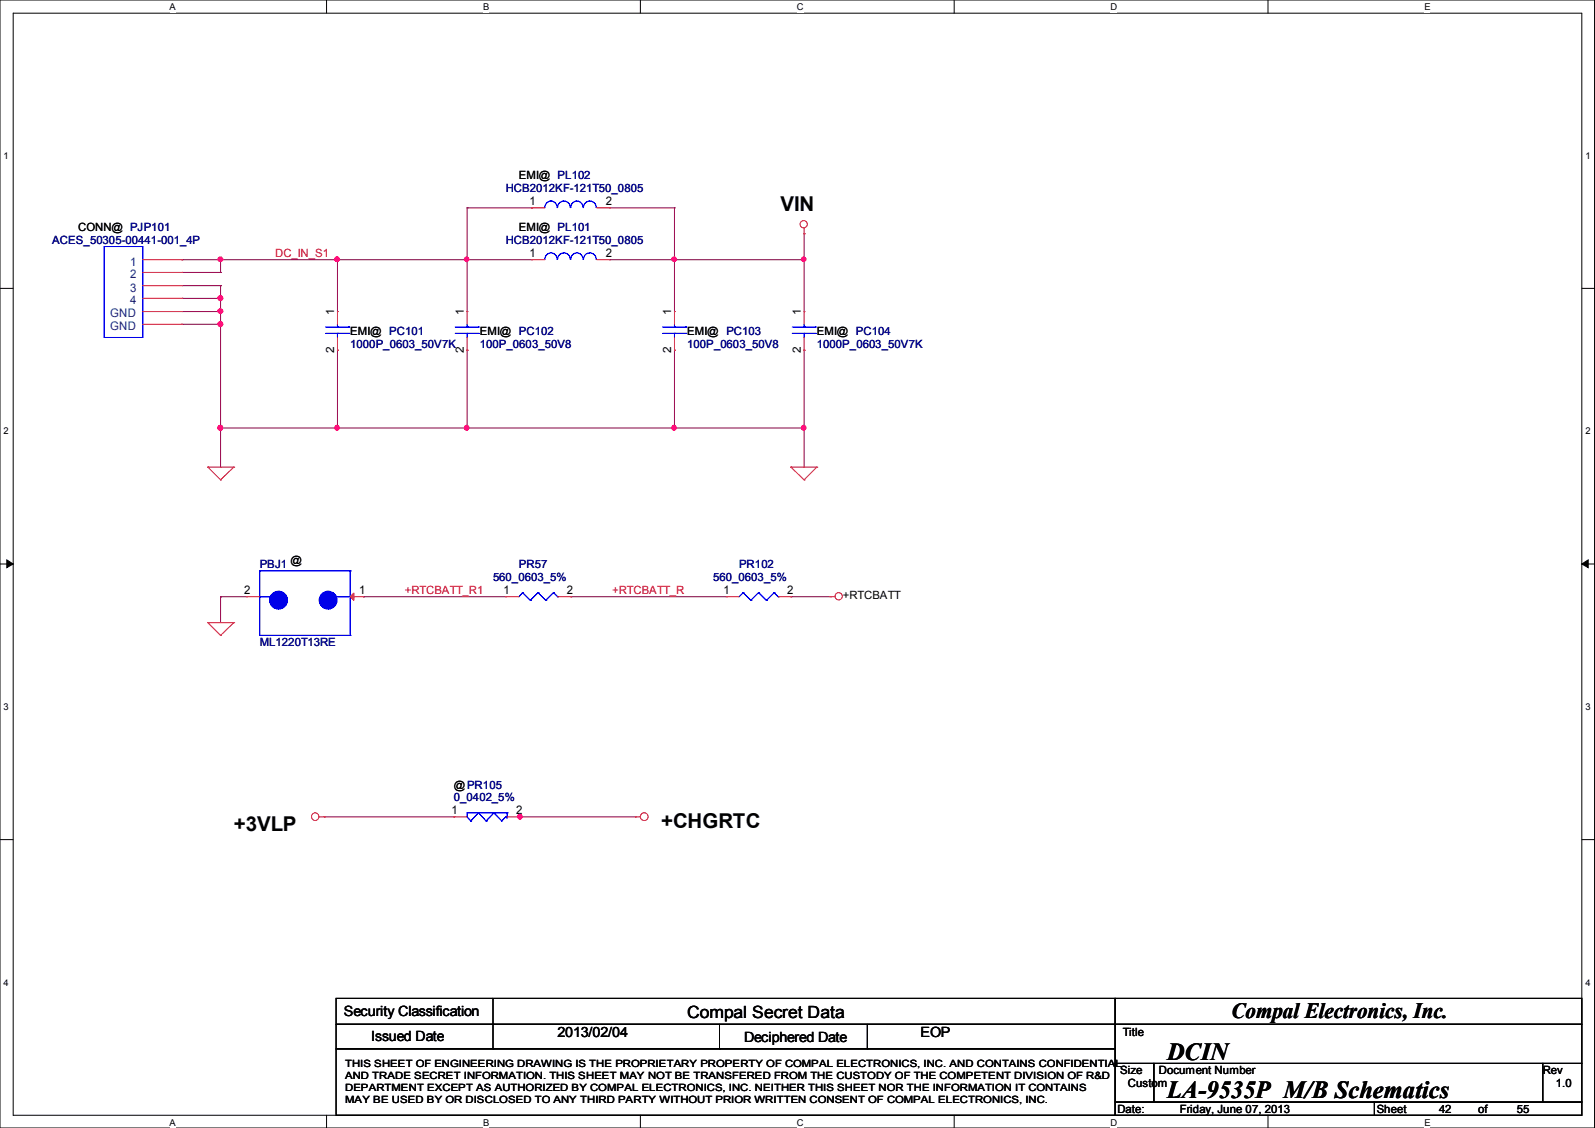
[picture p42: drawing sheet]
<svg xmlns="http://www.w3.org/2000/svg" width="297mm" height="210mm" viewBox="0 0 297 210" stroke-linecap="round" stroke-linejoin="round" font-family="sans-serif">
<defs><g id="words">
<g font-size="4.6">
<text x="217.3" y="197.3">DCIN</text>
<text x="217.3" y="204.5">LA-9535P M/B Schematics</text>
</g>
<text font-size="4.1" x="229.3" y="189.5">Compal Electronics, Inc.</text>
<g font-size="3.8">
<text x="145.3" y="39.3">VIN</text>
<text x="43.5" y="154.7">+3VLP</text>
<text x="123.1" y="154.2">+CHGRTC</text>
</g>
<text font-size="3.1" x="127.9" y="189.5">Compal Secret Data</text>
<g font-size="2.6">
<text x="64" y="189.1">Security Classification</text>
<text x="69.1" y="193.8">Issued Date</text>
<text x="103.8" y="193">2013/02/04</text>
<text x="138.5" y="194">Deciphered Date</text>
<text x="171.4" y="193">EOP</text>
</g>
<g font-size="2.2">
<text x="98.6" y="38.1">1</text>
<text x="112.8" y="38.1">2</text>
<text x="98.6" y="47.8">1</text>
<text x="112.8" y="47.8">2</text>
<text x="45.5" y="110.5">2</text>
<text x="66.9" y="110.5">1</text>
<text x="93.7" y="110.5">1</text>
<text x="105.5" y="110.5">2</text>
<text x="134.7" y="110.5">1</text>
<text x="146.6" y="110.5">2</text>
<text x="84.1" y="151.5">1</text>
<text x="96.1" y="151.5">2</text>
</g>
<g font-size="2.2" fill="#004080">
<text x="24.2" y="49.4">1</text>
<text x="24.2" y="51.8">2</text>
<text x="20.5" y="59.1">GND</text>
<text x="24.2" y="54.3">3</text>
<text x="24.2" y="56.6">4</text>
<text x="20.5" y="61.5">GND</text>
</g>
<g font-size="2.1" fill="#000080">
<text x="94.2" y="35.8">HCB2012KF-121T50_0805</text>
<text x="9.7" y="45.5">ACES_50305-00441-001_4P</text>
<text x="94.2" y="45.5">HCB2012KF-121T50_0805</text>
<text x="65.2" y="64.8">1000P_0603_50V7K</text>
<text x="89.3" y="64.8">100P_0603_50V8</text>
<text x="127.9" y="64.8">100P_0603_50V8</text>
<text x="152.1" y="64.8">1000P_0603_50V7K</text>
<text x="48.3" y="105.7">PBJ1</text>
<text x="96.6" y="105.7">PR57</text>
<text x="137.6" y="105.7">PR102</text>
<text x="91.8" y="108.2">560_0603_5%</text>
<text x="132.8" y="108.2">560_0603_5%</text>
<text x="48.3" y="120.2">ML1220T13RE</text>
<text x="84.5" y="149.2">0_0402_5%</text>
</g>
<g font-size="2.1">
<text x="96.6" y="33.4">EMI@ PL102</text>
<text x="14.6" y="43">CONN@ PJP101</text>
<text x="96.6" y="43">EMI@ PL101</text>
<text x="62.2" y="58.7" transform="rotate(-90 62.2 58.7)">1</text>
<text x="86.4" y="58.7" transform="rotate(-90 86.4 58.7)">1</text>
<text x="125" y="58.7" transform="rotate(-90 125 58.7)">1</text>
<text x="149.1" y="58.7" transform="rotate(-90 149.1 58.7)">1</text>
<text x="62.2" y="65.7" transform="rotate(-90 62.2 65.7)">2</text>
<text x="65.2" y="62.3">EMI@ PC101</text>
<text x="86.4" y="65.7" transform="rotate(-90 86.4 65.7)">2</text>
<text x="89.3" y="62.3">EMI@ PC102</text>
<text x="125" y="65.7" transform="rotate(-90 125 65.7)">2</text>
<text x="127.9" y="62.3">EMI@ PC103</text>
<text x="149.1" y="65.7" transform="rotate(-90 149.1 65.7)">2</text>
<text x="152.1" y="62.3">EMI@ PC104</text>
<text x="54.1" y="105">@</text>
<text x="156.9" y="111.5">+RTCBATT</text>
<text x="84.5" y="146.8">@PR105</text>
<text x="209" y="192.9">Title</text>
<text x="208.5" y="199.9">Size</text>
<text x="210" y="202.3">Custom</text>
<text x="215.7" y="199.9">Document Number</text>
<text x="287.2" y="199.9">Rev</text>
<text x="289.6" y="202.3">1.0</text>
<text x="208" y="207.1">Date:</text>
<text x="219.6" y="207.1">Friday, June 07, 2013</text>
<text x="256.3" y="207.1">Sheet</text>
<text x="267.9" y="207.1">42</text>
<text x="275.2" y="207.1">of</text>
<text x="282.4" y="207.1">55</text>
</g>
<g font-size="2.1" fill="#f00">
<text x="51.2" y="47.8">DC_IN_S1</text>
<text x="75.4" y="110.6">+RTCBATT_R1</text>
<text x="114" y="110.6">+RTCBATT_R</text>
</g>
<g font-size="1.9">
<text x="64.3" y="198.6">THIS SHEET OF ENGINEERING DRAWING IS THE PROPRIETARY PROPERTY OF COMPAL ELECTRONICS, INC. AND CONTAINS CONFIDENTIAL</text>
<text x="64.3" y="200.8">AND TRADE SECRET INFORMATION. THIS SHEET MAY NOT BE TRANSFERED FROM THE CUSTODY OF THE COMPETENT DIVISION OF R&amp;D</text>
<text x="64.3" y="203">DEPARTMENT EXCEPT AS AUTHORIZED BY COMPAL ELECTRONICS, INC. NEITHER THIS SHEET NOR THE INFORMATION IT CONTAINS</text>
<text x="64.3" y="205.2">MAY BE USED BY OR DISCLOSED TO ANY THIRD PARTY WITHOUT PRIOR WRITTEN CONSENT OF COMPAL ELECTRONICS, INC.</text>
</g>
<g font-size="1.7">
<text x="31.6" y="1.9">A</text>
<text x="89.9" y="1.9">B</text>
<text x="148.3" y="1.9">C</text>
<text x="206.8" y="1.9">D</text>
<text x="265.2" y="1.9">E</text>
<text x=".7" y="29.6">1</text>
<text x="295.1" y="29.6">1</text>
<text x=".7" y="80.9">2</text>
<text x="295.1" y="80.9">2</text>
<text x=".7" y="132.2">3</text>
<text x="295.1" y="132.2">3</text>
<text x=".7" y="183.5">4</text>
<text x="295.1" y="183.5">4</text>
<text x="31.6" y="209.5">A</text>
<text x="89.9" y="209.5">B</text>
<text x="148.3" y="209.5">C</text>
<text x="206.8" y="209.5">D</text>
<text x="265.2" y="209.5">E</text>
</g>
</g></defs>
<path d="M0 0h296.8v210h-296.8zM2.5 2.5h292v205.1h-292z" fill="none" stroke="#000" stroke-width=".19"/>
<g fill="#fff">
<path d="M31.6 .3h1.1v2h-1.1z"/>
<path d="M31.6 207.9h1.1v2h-1.1z"/>
</g>
<path d="M60.8 0v2.5M60.8 207.6v2.4" fill="none" stroke="#000" stroke-width=".19"/>
<g fill="#fff">
<path d="M89.9 .3h1.1v2h-1.1z"/>
<path d="M89.9 207.9h1.1v2h-1.1z"/>
</g>
<path d="M119.2 0v2.5M119.2 207.6v2.4" fill="none" stroke="#000" stroke-width=".19"/>
<g fill="#fff">
<path d="M148.3 .3h1.2v2h-1.2z"/>
<path d="M148.3 207.9h1.2v2h-1.2z"/>
</g>
<path d="M177.6 0v2.5M177.6 207.6v2.4" fill="none" stroke="#000" stroke-width=".19"/>
<g fill="#fff">
<path d="M206.8 .3h1.1v2h-1.1z"/>
<path d="M206.8 207.9h1.1v2h-1.1z"/>
</g>
<path d="M236.1 0v2.5M236.1 207.6v2.4" fill="none" stroke="#000" stroke-width=".19"/>
<g fill="#fff">
<path d="M265.2 .3h1.1v2h-1.1z"/>
<path d="M265.2 207.9h1.1v2h-1.1z"/>
<path d="M.7 28h.9v2h-.9z"/>
<path d="M295.1 28h1v2h-1z"/>
<path d="M.7 79.2h.9v2h-.9z"/>
<path d="M295.1 79.2h1v2h-1z"/>
</g>
<path d="M0 53.7h2.5M294.5 53.7h2.4" fill="none" stroke="#000" stroke-width=".19"/>
<g fill="#fff">
<path d="M.7 130.6h.9v1.9h-.9z"/>
<path d="M295.1 130.6h1v1.9h-1z"/>
</g>
<path d="M0 105h2.5M294.5 105h2.4" fill="none" stroke="#000" stroke-width=".19"/>
<path d="M1.3 104.2l1.2 .8-1.2 .7zM294.5 105l1.2-.8v1.5z" fill="#000" stroke="#000" stroke-width=".19"/>
<g fill="#fff">
<path d="M.7 181.9h.9v1.9h-.9z"/>
<path d="M295.1 181.9h1v1.9h-1z"/>
</g>
<g fill="none" stroke="#000" stroke-width=".19">
<path d="M0 156.3h2.5M294.5 156.3h2.4M62.6 185.8h145v4.9h-145zM62.6 190.7h145v4.5h-145zM62.6 195.2h145v12.4h-145zM91.8 190.7h.1M91.8 195.2h.1M91.8 185.8v9.4M133.9 195.2h.1M133.9 190.7v4.5M161.5 195.2h.1M161.5 190.7v4.5"/>
<path d="M207.6 185.8h86.9v4.9h-86.9zM207.6 190.7h86.9v7.3h-86.9zM207.6 198h7.2v7.1h-7.2zM214.8 198h72.4v7.1h-72.4zM287.2 198h7.3v7.1h-7.3zM207.6 205.1h48.3v2.5h-48.3zM255.9 205.1h38.6v2.5h-38.6z"/>
</g>
<g fill="none" stroke="#800040" stroke-width=".19">
<path d="M87 38.7h.1M87 38.7v19.3M87 38.7h12M99 38.7h.1M113.5 38.7h12.1M125.6 38.7h.1M125.6 38.7v19.3M33.9 50.7h.1M33.9 48.3h.1M33.9 55.5h.1M33.9 50.7h7.2M33.9 48.3h65.1"/>
<path d="M33.9 58h7.2M33.9 55.5h7.2M33.9 53.2h7.2M41.1 50.7h.1M41.1 53.2h.1M41.1 55.5h.1M41.1 48.3h.1M41.1 58h.1M41.1 48.3v2.4M41.1 53.2v33.8M62.8 48.3h.1M62.8 48.3v9.7"/>
<path d="M87 48.3h.1M113.5 48.3h.1M113.5 48.3h36.2M125.6 48.3h.1M149.7 48.3h.1M149.7 43.5h.1M149.7 43.5v14.5M33.9 60.4h7.2M41.1 79.7h.1M41.1 60.4h.1M41.1 79.7h108.6M62.8 79.7h.1"/>
<path d="M62.8 65.2h.1M62.8 65.2v14.5M87 65.2h.1M87 79.7h.1M87 65.2v14.5M125.6 79.7h.1M125.6 65.2h.1M125.6 65.2v14.5M149.7 79.7h.1M149.7 65.2h.1M149.7 65.2v21.8M41.1 111.1h.1"/>
<path d="M41.1 111.1v4.8M41.1 111.1h4.8M67.6 111.1h.1M67.6 111.1h26.5M106.3 111.1h.1M106.3 111.1h28.9M147.2 111.1h.1M147.2 111.1h7.3M60.4 152.1h.1M60.4 152.1h24.1M96.6 151.8h.1M96.6 152.1h.1"/>
<path d="M96.6 152.1h21.7M96.6 151.8v.3M96.8 152.1h.1"/>
</g>
<g fill="#f0f" stroke="#f0f" stroke-width=".19">
<circle cx="62.7" cy="48.3" r=".42"/>
<circle cx="41" cy="55.5" r=".47"/>
<circle cx="149.6" cy="48.3" r=".42"/>
<circle cx="125.5" cy="48.3" r=".42"/>
<circle cx="149.6" cy="79.6" r=".45"/>
<circle cx="41" cy="48.3" r=".45"/>
<circle cx="86.8" cy="79.6" r=".45"/>
<circle cx="62.7" cy="79.6" r=".45"/>
<circle cx="41" cy="79.6" r=".47"/>
<circle cx="86.9" cy="48.3" r=".42"/>
<circle cx="125.5" cy="79.6" r=".45"/>
<circle cx="41" cy="60.3" r=".47"/>
<circle cx="41" cy="57.9" r=".45"/>
<circle cx="96.8" cy="152" r=".45"/>
</g>
<g fill="none" stroke="#f00" stroke-width=".19">
<path d="M99 38.7h.1M99 38.7h2.4M111.1 38.7h2.4M113.5 38.7h.1M26.6 48.3h7.3M26.6 53.2h7.3M26.6 55.5h7.3M26.6 58h7.3M26.6 50.7h7.3M33.9 48.3h.1M33.9 53.2h.1M33.9 55.5h.1"/>
<path d="M33.9 58h.1M33.9 50.7h.1M62.8 58h.1M62.8 58v2.4M87 58h.1M87 58v2.4M99 48.3h.1M99 48.3h2.4M111.1 48.3h2.4M113.5 48.3h.1M125.6 58h.1M125.6 58v2.4"/>
<path d="M149.7 43.5h.1M149.7 58h.1M149.7 42.5v1M149.7 58v2.4M26.6 60.4h7.3M33.9 60.4h.1M62.8 65.2h.1M62.8 62.8v2.4M87 65.2h.1M87 62.8v2.4M125.6 65.2h.1M125.6 62.8v2.4"/>
<path d="M149.7 65.2h.1M149.7 62.8v2.4M38.7 87h.1M38.7 87h4.8M38.7 87l2.4 2.3M41.1 89.3h.1M43.5 87h.1M43.5 87l-2.4 2.3M147.2 87h.1M147.2 87h4.9M147.2 87l2.5 2.3M149.7 89.3h.1"/>
<path d="M152.1 87h.1M152.1 87l-2.4 2.3M38.7 115.9h.1M38.7 115.9h4.8M38.7 115.9l2.4 2.4M41.1 118.3h.1M43.5 115.9h.1M43.5 115.9l-2.4 2.4M45.9 111.1h.1M45.9 111.1h2.4M65.2 111.1h2.4M67.6 111.1h.1"/>
<path d="M94.1 111.1h.1M94.1 111.1h2.5M103.8 111.1h2.5M106.3 111.1h.1M135.2 111.1h.1M135.2 111.1h2.4M144.9 111.1h2.3M147.2 111.1h.1M154.5 111.1h.1M154.5 111.1h.9M59.4 152.1h1M60.4 152.1h.1"/>
<path d="M84.5 152.1h.1M84.5 152.1h2.5M94.4 152.1h2.4M96.8 152.1h.1M118.3 152.1h.1M118.3 152.1h.9"/>
<circle cx="149.6" cy="41.7" r=".68"/>
<circle cx="156.1" cy="111" r=".68"/>
<circle cx="58.7" cy="152" r=".7"/>
<circle cx="119.9" cy="152" r=".72"/>
</g>
<g fill="none" stroke="#00f" stroke-width=".19">
<path d="M101.4 38.7a1.15 1.15 0 0 1 1.2-1.3 1.15 1.15 0 0 1 1.1 1.3M103.8 38.7a1.19 1.19 0 0 1 1.2-1.3 1.19 1.19 0 0 1 1.2 1.3M106.3 38.7a1.15 1.15 0 0 1 1.1-1.3 1.15 1.15 0 0 1 1.1 1.3M108.6 38.7a1.19 1.19 0 0 1 1.2-1.3 1.19 1.19 0 0 1 1.2 1.3M19.4 45.9h7.2v16.9h-7.2zM101.4 48.3a1.15 1.15 0 0 1 1.2-1.2 1.15 1.15 0 0 1 1.1 1.2M103.8 48.3a1.19 1.19 0 0 1 1.2-1.2 1.19 1.19 0 0 1 1.2 1.2M106.3 48.3a1.15 1.15 0 0 1 1.1-1.2 1.15 1.15 0 0 1 1.1 1.2M108.6 48.3a1.19 1.19 0 0 1 1.2-1.2 1.19 1.19 0 0 1 1.2 1.2M60.6 62.1h4.3M60.6 60.9h4.3M62.8 60.9h.1"/>
<path d="M62.8 62.1h.1M62.8 60.4v.5M62.8 62.1v.7M64.9 62.1h.1M64.9 60.9h.1M84.8 62.1h4.3M84.8 60.9h4.3M87 60.9h.1M87 62.1h.1M87 60.4v.5M87 62.1v.7M89.1 62.1h.1"/>
<path d="M89.1 60.9h.1M123.4 62.1h4.3M123.4 60.9h4.3M125.6 60.9h.1M125.6 62.1h.1M125.6 60.4v.5M125.6 62.1v.7M127.7 62.1h.1M127.7 60.9h.1M147.5 62.1h4.3M147.5 60.9h4.3M149.7 60.9h.1"/>
<path d="M149.7 62.1h.1M149.7 60.4v.5M149.7 62.1v.7M151.8 62.1h.1M151.8 60.9h.1M48.3 118.3h.1M48.3 106.3h.1M48.3 111.1h.1M48.3 106.3v12M48.3 118.3h16.9M48.3 106.3h16.9M48.3 111.1h2.2"/>
<path d="M62.6 111.1h2.6M65.2 118.3h.1M65.2 106.3h.1M65.2 111.1h.1M65.2 106.3v12M97.3 110.3h.1M97.3 110.3l-.7 .8M97.3 110.3l1.4 1.5M98.7 111.8h.1M100.2 110.3h.1M100.2 110.3l-1.5 1.5M100.2 110.3l1.4 1.5"/>
<path d="M101.6 111.8h.1M103 110.3h.1M103 110.3l-1.4 1.5M103 110.3l.8 .8M103.8 111.1h.1M138.3 110.3h.1M138.3 110.3l-.7 .8M138.3 110.3l1.5 1.5M139.8 111.8h.1M141.2 110.3h.1M141.2 110.3l-1.4 1.5M141.2 110.3l1.5 1.5"/>
<path d="M142.7 111.8h.1M144.1 110.3h.1M144.1 110.3l-1.4 1.5M144.1 110.3l.8 .8M144.9 111.1h.1M87 151.3h.1M87 151.3v.8l.6 .7M87 151.3h7.1M87.6 152.8h.1M89.1 151.3h.1M89.1 151.3l-1.5 1.5M89.1 151.3l1.4 1.5"/>
<path d="M90.5 152.8h.1M91.9 151.3h.1M91.9 151.3l-1.4 1.5M91.9 151.3l1.5 1.5M93.4 152.8h.1M94.1 152.1h.1M94.1 151.3h.1M94.1 152.1l-.7 .7M94.4 151.3h.1M94.4 151.3v1"/>
</g>
<g fill="#00f" stroke="#00f" stroke-width=".19">
<circle cx="51.9" cy="111.7" r="1.65"/>
<circle cx="61.1" cy="111.7" r="1.65"/>
</g>
<path d="M65.2 111.1l.7-.7v1.4z" fill="#f00" stroke="#f00" stroke-width=".19"/>
<use href="#words"/>
</svg>
